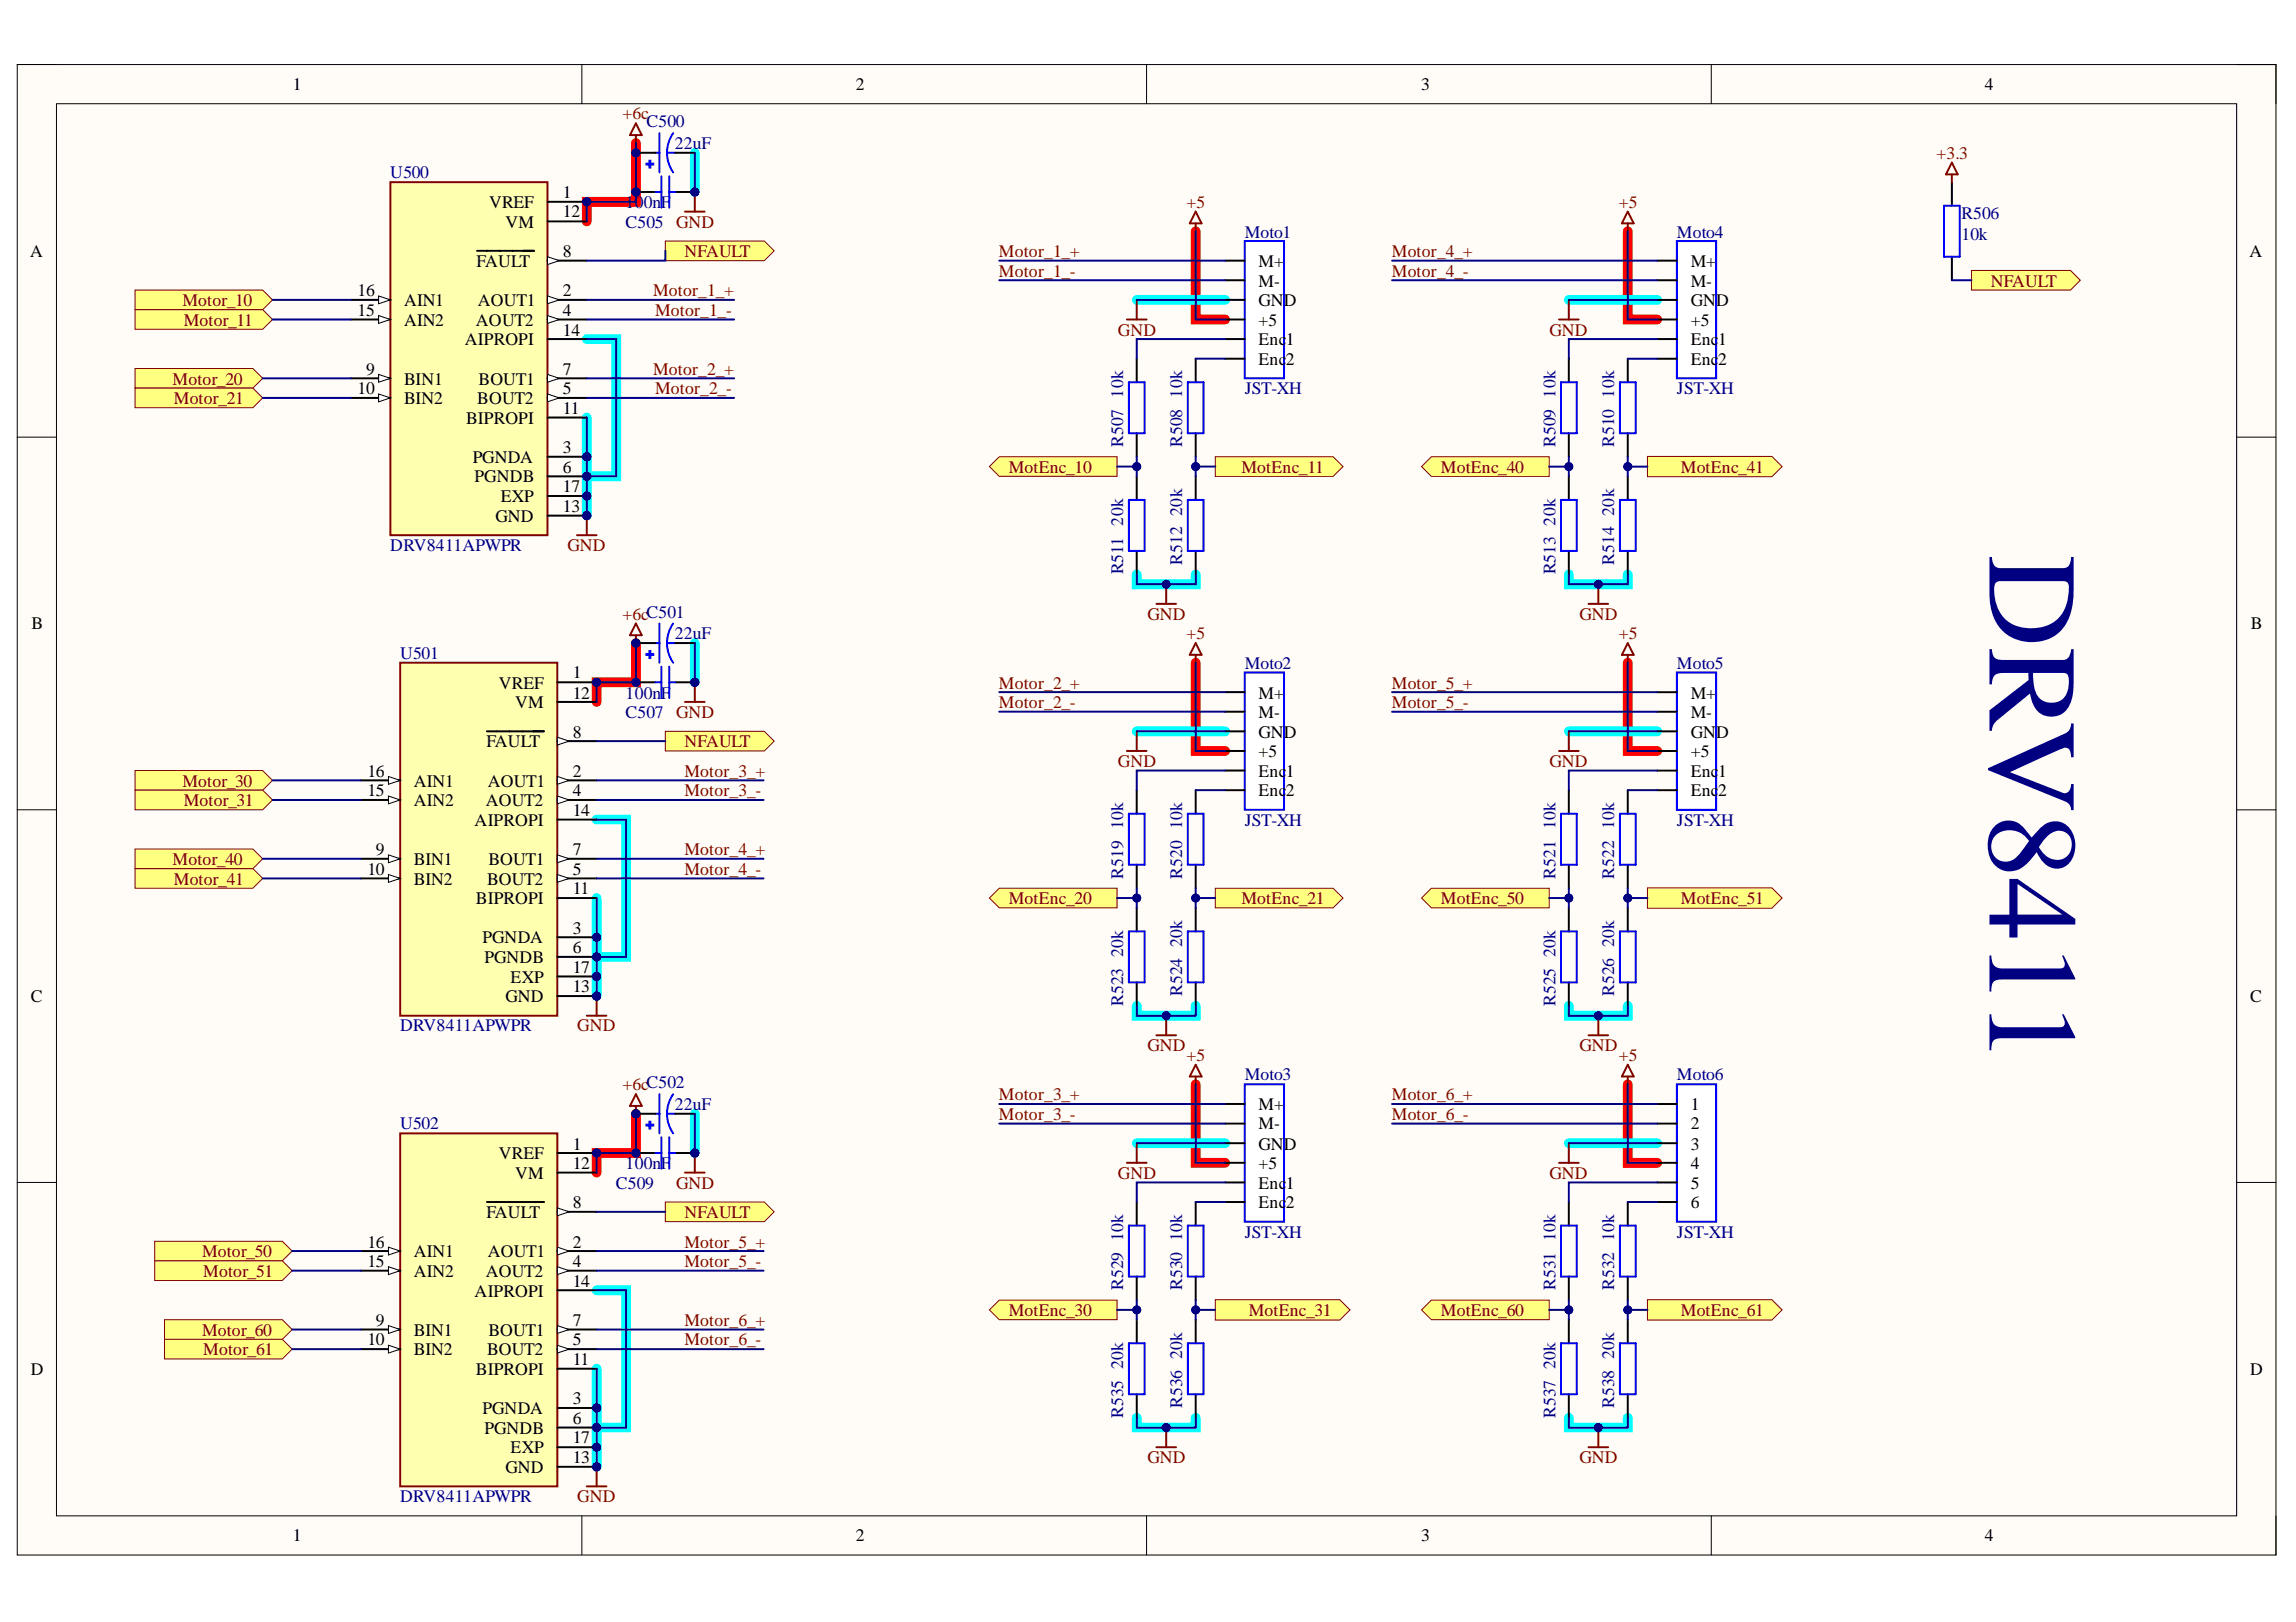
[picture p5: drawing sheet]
<svg xmlns="http://www.w3.org/2000/svg" width="297mm" height="210mm" viewBox="0 0 297 210" stroke-linecap="round" stroke-linejoin="round" font-family="sans-serif">
<defs><g id="words">
<text font-size="16.4" fill="#000080" x="257.4" y="71.8" transform="rotate(90 257.4 71.8)">DRV8411</text>
<g font-size="2.3">
<text x="37.9" y="11.7">1</text>
<text x="110.7" y="11.7">2</text>
<text x="183.9" y="11.7">3</text>
<text x="256.8" y="11.7">4</text>
<text x="63.3" y="26.9">VREF</text>
<text x="65.4" y="29.5">VM</text>
<text x="72.8" y="25.6">1</text>
<text x="72.8" y="28.1">12</text>
<text x="3.9" y="33.3">A</text>
<text x="61.7" y="34.6">FAULT</text>
<text x="72.8" y="33.3">8</text>
<text x="162.8" y="34.6">M+</text>
<text x="218.7" y="34.6">M+</text>
<text x="291" y="33.3">A</text>
<text x="46.3" y="38.4">16</text>
<text x="46.3" y="40.9">15</text>
<text x="52.3" y="39.6">AIN1</text>
<text x="61.8" y="39.6">AOUT1</text>
<text x="72.8" y="38.4">2</text>
<text x="72.8" y="40.9">4</text>
<text x="162.8" y="37.1">M-</text>
<text x="162.8" y="39.6">GND</text>
<text x="218.7" y="37.1">M-</text>
<text x="218.7" y="39.6">GND</text>
<text x="52.3" y="42.2">AIN2</text>
<text x="60.1" y="44.7">AIPROPI</text>
<text x="61.6" y="42.2">AOUT2</text>
<text x="72.8" y="43.4">14</text>
<text x="162.8" y="42.2">+5</text>
<text x="162.8" y="44.7">Enc</text>
<text x="162.8" y="47.2">Enc</text>
<text x="166.4" y="44.7">1</text>
<text x="166.4" y="47.2">2</text>
<text x="218.7" y="42.2">+5</text>
<text x="218.7" y="44.7">Enc</text>
<text x="218.7" y="47.2">Enc</text>
<text x="222.3" y="44.7">1</text>
<text x="222.3" y="47.2">2</text>
<text x="46.3" y="51">10</text>
<text x="47.4" y="48.5">9</text>
<text x="52.3" y="49.8">BIN1</text>
<text x="52.3" y="52.3">BIN2</text>
<text x="61.7" y="52.3">BOUT2</text>
<text x="61.9" y="49.8">BOUT1</text>
<text x="72.8" y="48.5">7</text>
<text x="72.8" y="51">5</text>
<text x="72.8" y="53.6">11</text>
<text x="60.3" y="54.8">BIPROPI</text>
<text x="61.2" y="59.9">PGNDA</text>
<text x="72.8" y="58.6">3</text>
<text x="61.4" y="62.4">PGNDB</text>
<text x="64.8" y="65">EXP</text>
<text x="72.8" y="61.2">6</text>
<text x="72.8" y="63.7">17</text>
<text x="64.1" y="67.5">GND</text>
<text x="72.8" y="66.2">13</text>
<text x="4.1" y="81.4">B</text>
<text x="291.2" y="81.4">B</text>
<text x="64.5" y="89.1">VREF</text>
<text x="74.1" y="87.8">1</text>
<text x="66.6" y="91.7">VM</text>
<text x="74.1" y="90.4">12</text>
<text x="74.1" y="95.5">8</text>
<text x="162.8" y="90.4">M+</text>
<text x="162.8" y="92.9">M-</text>
<text x="162.8" y="95.5">GND</text>
<text x="218.7" y="90.4">M+</text>
<text x="218.7" y="92.9">M-</text>
<text x="218.7" y="95.5">GND</text>
<text x="47.5" y="100.5">16</text>
<text x="53.5" y="101.8">AIN1</text>
<text x="62.9" y="96.7">FAULT</text>
<text x="63.1" y="101.8">AOUT1</text>
<text x="74.1" y="100.5">2</text>
<text x="162.8" y="98">+5</text>
<text x="162.8" y="100.5">Enc</text>
<text x="166.4" y="100.5">1</text>
<text x="218.7" y="98">+5</text>
<text x="218.7" y="100.5">Enc</text>
<text x="222.3" y="100.5">1</text>
<text x="47.5" y="103.1">15</text>
<text x="53.5" y="104.3">AIN2</text>
<text x="61.4" y="106.9">AIPROPI</text>
<text x="62.8" y="104.3">AOUT2</text>
<text x="74.1" y="103.1">4</text>
<text x="74.1" y="105.6">14</text>
<text x="162.8" y="103.1">Enc</text>
<text x="166.4" y="103.1">2</text>
<text x="218.7" y="103.1">Enc</text>
<text x="222.3" y="103.1">2</text>
<text x="47.5" y="113.2">10</text>
<text x="48.6" y="110.7">9</text>
<text x="53.5" y="111.9">BIN1</text>
<text x="63.2" y="111.9">BOUT1</text>
<text x="74.1" y="110.7">7</text>
<text x="74.1" y="113.2">5</text>
<text x="53.5" y="114.5">BIN2</text>
<text x="61.6" y="117">BIPROPI</text>
<text x="63" y="114.5">BOUT2</text>
<text x="74.1" y="115.7">11</text>
<text x="62.4" y="122.1">PGNDA</text>
<text x="62.7" y="124.6">PGNDB</text>
<text x="74.1" y="120.8">3</text>
<text x="74.1" y="123.3">6</text>
<text x="74.1" y="125.9">17</text>
<text x="4" y="129.7">C</text>
<text x="65.4" y="129.7">GND</text>
<text x="66.1" y="127.1">EXP</text>
<text x="74.1" y="128.4">13</text>
<text x="291.1" y="129.7">C</text>
<text x="162.8" y="143.6">M+</text>
<text x="218.7" y="143.6">1</text>
<text x="74.1" y="148.8">1</text>
<text x="162.8" y="146.2">M-</text>
<text x="162.8" y="148.8">GND</text>
<text x="218.7" y="146.2">2</text>
<text x="218.7" y="148.8">3</text>
<text x="64.5" y="150">VREF</text>
<text x="66.6" y="152.6">VM</text>
<text x="74.1" y="151.3">12</text>
<text x="162.8" y="151.3">+5</text>
<text x="162.8" y="153.8">Enc</text>
<text x="166.4" y="153.8">1</text>
<text x="218.7" y="151.3">4</text>
<text x="218.7" y="153.8">5</text>
<text x="47.5" y="161.4">16</text>
<text x="62.9" y="157.6">FAULT</text>
<text x="74.1" y="156.4">8</text>
<text x="74.1" y="161.4">2</text>
<text x="162.8" y="156.4">Enc</text>
<text x="166.4" y="156.4">2</text>
<text x="218.7" y="156.4">6</text>
<text x="47.5" y="164">15</text>
<text x="53.5" y="162.7">AIN1</text>
<text x="53.5" y="165.2">AIN2</text>
<text x="61.4" y="167.8">AIPROPI</text>
<text x="62.8" y="165.2">AOUT2</text>
<text x="63.1" y="162.7">AOUT1</text>
<text x="74.1" y="164">4</text>
<text x="74.1" y="166.5">14</text>
<text x="48.6" y="171.6">9</text>
<text x="53.5" y="172.9">BIN1</text>
<text x="63.2" y="172.9">BOUT1</text>
<text x="74.1" y="171.6">7</text>
<text x="4" y="177.9">D</text>
<text x="47.5" y="174.1">10</text>
<text x="53.5" y="175.4">BIN2</text>
<text x="61.6" y="177.9">BIPROPI</text>
<text x="63" y="175.4">BOUT2</text>
<text x="74.1" y="174.1">5</text>
<text x="74.1" y="176.7">11</text>
<text x="291.1" y="177.9">D</text>
<text x="62.4" y="183">PGNDA</text>
<text x="62.7" y="185.5">PGNDB</text>
<text x="74.1" y="181.7">3</text>
<text x="74.1" y="184.3">6</text>
<text x="65.4" y="190.6">GND</text>
<text x="66.1" y="188.1">EXP</text>
<text x="74.1" y="186.8">17</text>
<text x="74.1" y="189.3">13</text>
<text x="37.9" y="199.5">1</text>
<text x="110.7" y="199.5">2</text>
<text x="183.9" y="199.5">3</text>
<text x="256.8" y="199.5">4</text>
</g>
<g font-size="2.3" fill="#800000">
<text x="80.5" y="15.5">+6c</text>
<text x="250.5" y="20.5">+3.3</text>
<text x="153.5" y="26.9">+5</text>
<text x="209.4" y="26.9">+5</text>
<text x="88.6" y="33.3">NFAULT</text>
<text x="129.2" y="33.3">Motor_1_+</text>
<text x="129.2" y="35.8">Motor_1_-</text>
<text x="180.1" y="33.3">Motor_4_+</text>
<text x="180.1" y="35.8">Motor_4_-</text>
<text x="23.6" y="39.6">Motor_10</text>
<text x="84.5" y="38.4">Motor_1_+</text>
<text x="84.8" y="40.9">Motor_1_-</text>
<text x="257.5" y="37.1">NFAULT</text>
<text x="23.8" y="42.2">Motor_11</text>
<text x="144.6" y="43.4">GND</text>
<text x="200.5" y="43.4">GND</text>
<text x="22.3" y="49.8">Motor_20</text>
<text x="22.5" y="52.3">Motor_21</text>
<text x="84.5" y="48.5">Motor_2_+</text>
<text x="84.8" y="51">Motor_2_-</text>
<text x="130.5" y="61.2">MotEnc_10</text>
<text x="160.6" y="61.2">MotEnc_11</text>
<text x="186.4" y="61.2">MotEnc_40</text>
<text x="217.5" y="61.2">MotEnc_41</text>
<text x="73.4" y="71.3">GND</text>
<text x="80.5" y="80.2">+6cC501</text>
<text x="148.4" y="80.2">GND</text>
<text x="153.5" y="82.7">+5</text>
<text x="204.3" y="80.2">GND</text>
<text x="209.4" y="82.7">+5</text>
<text x="129.2" y="89.1">Motor_2_+</text>
<text x="180.1" y="89.1">Motor_5_+</text>
<text x="129.2" y="91.7">Motor_2_-</text>
<text x="180.1" y="91.7">Motor_5_-</text>
<text x="23.6" y="101.8">Motor_30</text>
<text x="88.6" y="96.7">NFAULT</text>
<text x="88.6" y="100.5">Motor_3_+</text>
<text x="144.6" y="99.3">GND</text>
<text x="200.5" y="99.3">GND</text>
<text x="23.8" y="104.3">Motor_31</text>
<text x="88.6" y="103.1">Motor_3_-</text>
<text x="22.3" y="111.9">Motor_40</text>
<text x="88.6" y="110.7">Motor_4_+</text>
<text x="88.6" y="113.2">Motor_4_-</text>
<text x="22.5" y="114.5">Motor_41</text>
<text x="130.5" y="117">MotEnc_20</text>
<text x="160.6" y="117">MotEnc_21</text>
<text x="186.4" y="117">MotEnc_50</text>
<text x="217.5" y="117">MotEnc_51</text>
<text x="74.7" y="133.5">GND</text>
<text x="148.4" y="136">GND</text>
<text x="153.5" y="137.3">+5</text>
<text x="204.3" y="136">GND</text>
<text x="209.4" y="137.3">+5</text>
<text x="80.5" y="141.1">+6cC502</text>
<text x="129.2" y="142.4">Motor_3_+</text>
<text x="180.1" y="142.4">Motor_6_+</text>
<text x="129.2" y="144.9">Motor_3_-</text>
<text x="180.1" y="144.9">Motor_6_-</text>
<text x="87.5" y="153.8">GND</text>
<text x="144.6" y="152.6">GND</text>
<text x="200.5" y="152.6">GND</text>
<text x="88.6" y="157.6">NFAULT</text>
<text x="88.6" y="161.4">Motor_5_+</text>
<text x="26.1" y="162.7">Motor_50</text>
<text x="26.3" y="165.2">Motor_51</text>
<text x="88.6" y="164">Motor_5_-</text>
<text x="26.1" y="172.9">Motor_60</text>
<text x="88.6" y="171.6">Motor_6_+</text>
<text x="130.5" y="170.3">MotEnc_30</text>
<text x="161.5" y="170.3">MotEnc_31</text>
<text x="186.4" y="170.3">MotEnc_60</text>
<text x="217.5" y="170.3">MotEnc_61</text>
<text x="26.3" y="175.4">Motor_61</text>
<text x="88.6" y="174.1">Motor_6_-</text>
<text x="148.4" y="189.3">GND</text>
<text x="204.3" y="189.3">GND</text>
<text x="74.7" y="194.4">GND</text>
</g>
<g font-size="2.3" fill="#000080">
<text x="83.7" y="16.5">C500</text>
<text x="50.5" y="23.1">U500</text>
<text x="87.3" y="19.3">22uF</text>
<text x="80.9" y="26.9">100nF</text>
<text x="80.9" y="29.5">C505 GND</text>
<text x="253.7" y="28.4">R506</text>
<text x="161" y="30.8">Moto1</text>
<text x="216.9" y="30.8">Moto4</text>
<text x="253.7" y="31">10k</text>
<text x="145.3" y="51.5" transform="rotate(-90 145.3 51.5)">10k</text>
<text x="152.9" y="51.5" transform="rotate(-90 152.9 51.5)">10k</text>
<text x="161" y="51">JST-XH</text>
<text x="201.2" y="51.5" transform="rotate(-90 201.2 51.5)">10k</text>
<text x="208.8" y="51.5" transform="rotate(-90 208.8 51.5)">10k</text>
<text x="216.9" y="51">JST-XH</text>
<text x="145.3" y="57.9" transform="rotate(-90 145.3 57.9)">R507</text>
<text x="152.9" y="57.9" transform="rotate(-90 152.9 57.9)">R508</text>
<text x="201.2" y="57.9" transform="rotate(-90 201.2 57.9)">R509</text>
<text x="208.8" y="57.9" transform="rotate(-90 208.8 57.9)">R510</text>
<text x="50.5" y="71.3">DRV8411APWPR</text>
<text x="145.3" y="68" transform="rotate(-90 145.3 68)">20k</text>
<text x="152.9" y="66.7" transform="rotate(-90 152.9 66.7)">20k</text>
<text x="201.2" y="68" transform="rotate(-90 201.2 68)">20k</text>
<text x="208.8" y="66.7" transform="rotate(-90 208.8 66.7)">20k</text>
<text x="145.3" y="74.3" transform="rotate(-90 145.3 74.3)">R511</text>
<text x="152.9" y="73.1" transform="rotate(-90 152.9 73.1)">R512</text>
<text x="201.2" y="74.3" transform="rotate(-90 201.2 74.3)">R513</text>
<text x="208.8" y="73.1" transform="rotate(-90 208.8 73.1)">R514</text>
<text x="87.3" y="82.7">22uF</text>
<text x="51.8" y="85.2">U501</text>
<text x="161" y="86.5">Moto2</text>
<text x="216.9" y="86.5">Moto5</text>
<text x="80.9" y="90.4">100nF</text>
<text x="80.9" y="92.9">C507 GND</text>
<text x="145.3" y="107.3" transform="rotate(-90 145.3 107.3)">10k</text>
<text x="152.9" y="107.3" transform="rotate(-90 152.9 107.3)">10k</text>
<text x="161" y="106.9">JST-XH</text>
<text x="201.2" y="107.3" transform="rotate(-90 201.2 107.3)">10k</text>
<text x="208.8" y="107.3" transform="rotate(-90 208.8 107.3)">10k</text>
<text x="216.9" y="106.9">JST-XH</text>
<text x="145.3" y="113.7" transform="rotate(-90 145.3 113.7)">R519</text>
<text x="152.9" y="113.7" transform="rotate(-90 152.9 113.7)">R520</text>
<text x="201.2" y="113.7" transform="rotate(-90 201.2 113.7)">R521</text>
<text x="208.8" y="113.7" transform="rotate(-90 208.8 113.7)">R522</text>
<text x="145.3" y="123.9" transform="rotate(-90 145.3 123.9)">20k</text>
<text x="152.9" y="122.6" transform="rotate(-90 152.9 122.6)">20k</text>
<text x="201.2" y="123.9" transform="rotate(-90 201.2 123.9)">20k</text>
<text x="208.8" y="122.6" transform="rotate(-90 208.8 122.6)">20k</text>
<text x="145.3" y="130.2" transform="rotate(-90 145.3 130.2)">R523</text>
<text x="152.9" y="128.9" transform="rotate(-90 152.9 128.9)">R524</text>
<text x="201.2" y="130.2" transform="rotate(-90 201.2 130.2)">R525</text>
<text x="208.8" y="128.9" transform="rotate(-90 208.8 128.9)">R526</text>
<text x="51.8" y="133.5">DRV8411APWPR</text>
<text x="87.3" y="143.6">22uF</text>
<text x="161" y="139.8">Moto3</text>
<text x="216.9" y="139.8">Moto6</text>
<text x="51.8" y="146.2">U502</text>
<text x="79.7" y="153.8">C509</text>
<text x="80.9" y="151.3">100nF</text>
<text x="145.3" y="160.6" transform="rotate(-90 145.3 160.6)">10k</text>
<text x="152.9" y="160.6" transform="rotate(-90 152.9 160.6)">10k</text>
<text x="161" y="160.2">JST-XH</text>
<text x="201.2" y="160.6" transform="rotate(-90 201.2 160.6)">10k</text>
<text x="208.8" y="160.6" transform="rotate(-90 208.8 160.6)">10k</text>
<text x="216.9" y="160.2">JST-XH</text>
<text x="145.3" y="166.9" transform="rotate(-90 145.3 166.9)">R529</text>
<text x="152.9" y="166.9" transform="rotate(-90 152.9 166.9)">R530</text>
<text x="201.2" y="166.9" transform="rotate(-90 201.2 166.9)">R531</text>
<text x="208.8" y="166.9" transform="rotate(-90 208.8 166.9)">R532</text>
<text x="145.3" y="177.2" transform="rotate(-90 145.3 177.2)">20k</text>
<text x="152.9" y="175.9" transform="rotate(-90 152.9 175.9)">20k</text>
<text x="201.2" y="177.2" transform="rotate(-90 201.2 177.2)">20k</text>
<text x="208.8" y="175.9" transform="rotate(-90 208.8 175.9)">20k</text>
<text x="145.3" y="183.5" transform="rotate(-90 145.3 183.5)">R535</text>
<text x="152.9" y="182.2" transform="rotate(-90 152.9 182.2)">R536</text>
<text x="201.2" y="183.5" transform="rotate(-90 201.2 183.5)">R537</text>
<text x="208.8" y="182.2" transform="rotate(-90 208.8 182.2)">R538</text>
<text x="51.8" y="194.4">DRV8411APWPR</text>
</g>
</g></defs>
<path d="M2.2 8.4h292.2v192.8h-292.2z" fill-rule="evenodd" fill="#fffcf8"/>
<path d="M2.2 8.4h292.2v192.8h-292.2z" fill="none" stroke="#000" stroke-width=".13"/>
<path d="M7.3 13.4h282.1v182.8h-282.1z" fill-rule="evenodd" fill="#fffcf8"/>
<g fill="none" stroke="#000" stroke-width=".13">
<path d="M2.2 8.3h5.1M7.3 13.4h282.1v182.8h-282.1zM75.3 8.3v5.1M148.3 8.3v5.1M221.4 8.4v5M289.4 8.4h5v5M2.2 56.6h5.1M289.4 56.6h5M2.2 104.8h5.1M289.4 104.8h5M2.2 153h5.1M289.4 153h5"/>
<path d="M75.3 196.2v5M148.3 196.2v5M221.4 196.2v5M294.4 196.2v5"/>
</g>
<g fill="none" stroke="#0ff" stroke-width="1.3">
<path d="M89.9 19.8v5M147.1 38.8h11.4M203 38.8h11.4M75.9 43.9h3.8v17.7h-3.8M75.9 54v12.7M147.1 74.3v1.3h7.6v-1.3M203 74.3v1.3h7.6v-1.3M89.9 83.2v5.1M147.1 94.6h11.4M203 94.6h11.4M77.2 106.1h3.8v17.7h-3.8M77.2 116.2v12.7"/>
<path d="M147.1 130.2v1.2h7.6v-1.2M203 130.2v1.2h7.6v-1.2M89.9 144.1v5.1M147.1 147.9h11.4M203 147.9h11.4M77.2 167h3.8v17.7h-3.8M77.2 177.1v12.7M147.1 183.5v1.2h7.6v-1.2M203 183.5v1.2h7.6v-1.2"/>
</g>
<path d="M82.3 18.5v7.6h-6.4v2.6M154.7 29.9v11.4h3.8M210.6 29.9v11.4h3.8M82.3 83.2v5.1h-5.1v2.5M154.7 85.8v11.4h3.8M210.6 85.8v11.4h3.8M82.3 144.1v5.1h-5.1v2.5M154.7 140.3v10.2h3.8M210.6 140.3v10.2h3.8" fill="none" stroke="#f00" stroke-width="1.3"/>
<path d="M161 31.2h5.1v17.8h-5.1z" fill-rule="evenodd" fill="#fff"/>
<path d="M161 31.2h5.1v17.8h-5.1z" fill="none" stroke="#00f" stroke-width=".25"/>
<path d="M158.5 33.7h2.5M158.5 36.3h2.5M158.5 38.8h2.5M158.5 41.3h2.5M158.5 43.9h2.5M158.5 46.4h2.5" fill="none" stroke="#000" stroke-width=".25"/>
<circle cx="75.9" cy="26.1" r=".51" fill="#000080"/>
<circle cx="75.9" cy="26.1" r=".51" fill="none" stroke="#000080" stroke-width=".13"/>
<circle cx="75.9" cy="59.1" r=".51" fill="#000080"/>
<circle cx="75.9" cy="59.1" r=".51" fill="none" stroke="#000080" stroke-width=".13"/>
<circle cx="75.9" cy="61.6" r=".51" fill="#000080"/>
<circle cx="75.9" cy="61.6" r=".51" fill="none" stroke="#000080" stroke-width=".13"/>
<circle cx="75.9" cy="64.2" r=".51" fill="#000080"/>
<circle cx="75.9" cy="64.2" r=".51" fill="none" stroke="#000080" stroke-width=".13"/>
<circle cx="75.9" cy="66.7" r=".51" fill="#000080"/>
<circle cx="75.9" cy="66.7" r=".51" fill="none" stroke="#000080" stroke-width=".13"/>
<path d="M50.5 23.6h20.3v45.7h-20.3z" fill-rule="evenodd" fill="#ffffb0"/>
<path d="M50.5 23.6h20.3v45.7h-20.3z" fill="none" stroke="#800000" stroke-width=".25"/>
<path d="M45.4 38.8h5.1" fill="none" stroke="#000" stroke-width=".25"/>
<path d="M49 38.3l1.5 .5-1.5 .5z" fill="#f8fcff"/>
<path d="M49 38.3l1.5 .5-1.5 .5z" fill="none" stroke="#000" stroke-width=".13"/>
<path d="M45.4 41.3h5.1" fill="none" stroke="#000" stroke-width=".25"/>
<path d="M49 40.8l1.5 .5-1.5 .6z" fill="#f8fcff"/>
<path d="M49 40.8l1.5 .5-1.5 .6z" fill="none" stroke="#000" stroke-width=".13"/>
<path d="M45.4 49h5.1" fill="none" stroke="#000" stroke-width=".25"/>
<path d="M49 48.5l1.5 .5-1.5 .5z" fill="#f8fcff"/>
<path d="M49 48.5l1.5 .5-1.5 .5z" fill="none" stroke="#000" stroke-width=".13"/>
<path d="M45.4 51.5h5.1" fill="none" stroke="#000" stroke-width=".25"/>
<path d="M49 51l1.5 .5-1.5 .5z" fill="#f8fcff"/>
<path d="M49 51l1.5 .5-1.5 .5z" fill="none" stroke="#000" stroke-width=".13"/>
<path d="M70.8 26.1h5.1" fill="none" stroke="#000" stroke-width=".25"/>
<circle cx="75.9" cy="26.1" r=".51" fill="#000080"/>
<circle cx="75.9" cy="26.1" r=".51" fill="none" stroke="#000080" stroke-width=".13"/>
<path d="M70.8 28.7h5.1M70.8 33.7h5.1" fill="none" stroke="#000" stroke-width=".25"/>
<path d="M70.8 33.2l1.6 .5-1.6 .5z" fill="#f8fcff"/>
<path d="M70.8 33.2l1.6 .5-1.6 .5z" fill="none" stroke="#000" stroke-width=".13"/>
<path d="M61.7 32.5h7.4M70.8 38.8h5.1" fill="none" stroke="#000" stroke-width=".25"/>
<path d="M70.8 38.3l1.6 .5-1.6 .5z" fill="#f8fcff"/>
<path d="M70.8 38.3l1.6 .5-1.6 .5z" fill="none" stroke="#000" stroke-width=".13"/>
<path d="M70.8 41.3h5.1" fill="none" stroke="#000" stroke-width=".25"/>
<path d="M70.8 40.8l1.6 .5-1.6 .6z" fill="#f8fcff"/>
<path d="M70.8 40.8l1.6 .5-1.6 .6z" fill="none" stroke="#000" stroke-width=".13"/>
<path d="M70.8 43.9h5.1M70.8 49h5.1" fill="none" stroke="#000" stroke-width=".25"/>
<path d="M70.8 48.5l1.6 .5-1.6 .5z" fill="#f8fcff"/>
<path d="M70.8 48.5l1.6 .5-1.6 .5z" fill="none" stroke="#000" stroke-width=".13"/>
<path d="M70.8 51.5h5.1" fill="none" stroke="#000" stroke-width=".25"/>
<path d="M70.8 51l1.6 .5-1.6 .5z" fill="#f8fcff"/>
<path d="M70.8 51l1.6 .5-1.6 .5z" fill="none" stroke="#000" stroke-width=".13"/>
<path d="M70.8 54h5.1M70.8 59.1h5.1" fill="none" stroke="#000" stroke-width=".25"/>
<circle cx="75.9" cy="59.1" r=".51" fill="#000080"/>
<circle cx="75.9" cy="59.1" r=".51" fill="none" stroke="#000080" stroke-width=".13"/>
<path d="M70.8 61.6h5.1" fill="none" stroke="#000" stroke-width=".25"/>
<circle cx="75.9" cy="61.6" r=".51" fill="#000080"/>
<circle cx="75.9" cy="61.6" r=".51" fill="none" stroke="#000080" stroke-width=".13"/>
<path d="M70.8 64.2h5.1" fill="none" stroke="#000" stroke-width=".25"/>
<circle cx="75.9" cy="64.2" r=".51" fill="#000080"/>
<circle cx="75.9" cy="64.2" r=".51" fill="none" stroke="#000080" stroke-width=".13"/>
<path d="M70.8 66.7h5.1" fill="none" stroke="#000" stroke-width=".25"/>
<circle cx="75.9" cy="66.7" r=".51" fill="#000080"/>
<circle cx="75.9" cy="66.7" r=".51" fill="none" stroke="#000080" stroke-width=".13"/>
<circle cx="77.2" cy="88.3" r=".51" fill="#000080"/>
<circle cx="77.2" cy="88.3" r=".51" fill="none" stroke="#000080" stroke-width=".13"/>
<circle cx="77.2" cy="121.3" r=".51" fill="#000080"/>
<circle cx="77.2" cy="121.3" r=".51" fill="none" stroke="#000080" stroke-width=".13"/>
<circle cx="77.2" cy="123.8" r=".51" fill="#000080"/>
<circle cx="77.2" cy="123.8" r=".51" fill="none" stroke="#000080" stroke-width=".13"/>
<circle cx="77.2" cy="126.4" r=".51" fill="#000080"/>
<circle cx="77.2" cy="126.4" r=".51" fill="none" stroke="#000080" stroke-width=".13"/>
<circle cx="77.2" cy="128.9" r=".51" fill="#000080"/>
<circle cx="77.2" cy="128.9" r=".51" fill="none" stroke="#000080" stroke-width=".13"/>
<path d="M51.8 85.8h20.3v45.6h-20.3z" fill-rule="evenodd" fill="#ffffb0"/>
<path d="M51.8 85.8h20.3v45.6h-20.3z" fill="none" stroke="#800000" stroke-width=".25"/>
<path d="M46.7 101h5.1" fill="none" stroke="#000" stroke-width=".25"/>
<path d="M50.3 100.5l1.5 .5-1.5 .5z" fill="#f8fcff"/>
<path d="M50.3 100.5l1.5 .5-1.5 .5z" fill="none" stroke="#000" stroke-width=".13"/>
<path d="M46.7 103.5h5.1" fill="none" stroke="#000" stroke-width=".25"/>
<path d="M50.3 103l1.5 .5-1.5 .5z" fill="#f8fcff"/>
<path d="M50.3 103l1.5 .5-1.5 .5z" fill="none" stroke="#000" stroke-width=".13"/>
<path d="M46.7 111.1h5.1" fill="none" stroke="#000" stroke-width=".25"/>
<path d="M50.3 110.6l1.5 .5-1.5 .5z" fill="#f8fcff"/>
<path d="M50.3 110.6l1.5 .5-1.5 .5z" fill="none" stroke="#000" stroke-width=".13"/>
<path d="M46.7 113.7h5.1" fill="none" stroke="#000" stroke-width=".25"/>
<path d="M50.3 113.2l1.5 .5-1.5 .5z" fill="#f8fcff"/>
<path d="M50.3 113.2l1.5 .5-1.5 .5z" fill="none" stroke="#000" stroke-width=".13"/>
<path d="M72.1 88.3h5.1" fill="none" stroke="#000" stroke-width=".25"/>
<circle cx="77.2" cy="88.3" r=".51" fill="#000080"/>
<circle cx="77.2" cy="88.3" r=".51" fill="none" stroke="#000080" stroke-width=".13"/>
<path d="M72.1 90.8h5.1M72.1 95.9h5.1" fill="none" stroke="#000" stroke-width=".25"/>
<path d="M72.1 95.4l1.5 .5-1.5 .5z" fill="#f8fcff"/>
<path d="M72.1 95.4l1.5 .5-1.5 .5z" fill="none" stroke="#000" stroke-width=".13"/>
<path d="M63 94.6h7.4M72.1 101h5.1" fill="none" stroke="#000" stroke-width=".25"/>
<path d="M72.1 100.5l1.5 .5-1.5 .5z" fill="#f8fcff"/>
<path d="M72.1 100.5l1.5 .5-1.5 .5z" fill="none" stroke="#000" stroke-width=".13"/>
<path d="M72.1 103.5h5.1" fill="none" stroke="#000" stroke-width=".25"/>
<path d="M72.1 103l1.5 .5-1.5 .5z" fill="#f8fcff"/>
<path d="M72.1 103l1.5 .5-1.5 .5z" fill="none" stroke="#000" stroke-width=".13"/>
<path d="M72.1 106.1h5.1M72.1 111.1h5.1" fill="none" stroke="#000" stroke-width=".25"/>
<path d="M72.1 110.6l1.5 .5-1.5 .5z" fill="#f8fcff"/>
<path d="M72.1 110.6l1.5 .5-1.5 .5z" fill="none" stroke="#000" stroke-width=".13"/>
<path d="M72.1 113.7h5.1" fill="none" stroke="#000" stroke-width=".25"/>
<path d="M72.1 113.2l1.5 .5-1.5 .5z" fill="#f8fcff"/>
<path d="M72.1 113.2l1.5 .5-1.5 .5z" fill="none" stroke="#000" stroke-width=".13"/>
<path d="M72.1 116.2h5.1M72.1 121.3h5.1" fill="none" stroke="#000" stroke-width=".25"/>
<circle cx="77.2" cy="121.3" r=".51" fill="#000080"/>
<circle cx="77.2" cy="121.3" r=".51" fill="none" stroke="#000080" stroke-width=".13"/>
<path d="M72.1 123.8h5.1" fill="none" stroke="#000" stroke-width=".25"/>
<circle cx="77.2" cy="123.8" r=".51" fill="#000080"/>
<circle cx="77.2" cy="123.8" r=".51" fill="none" stroke="#000080" stroke-width=".13"/>
<path d="M72.1 126.4h5.1" fill="none" stroke="#000" stroke-width=".25"/>
<circle cx="77.2" cy="126.4" r=".51" fill="#000080"/>
<circle cx="77.2" cy="126.4" r=".51" fill="none" stroke="#000080" stroke-width=".13"/>
<path d="M72.1 128.9h5.1" fill="none" stroke="#000" stroke-width=".25"/>
<circle cx="77.2" cy="128.9" r=".51" fill="#000080"/>
<circle cx="77.2" cy="128.9" r=".51" fill="none" stroke="#000080" stroke-width=".13"/>
<circle cx="77.2" cy="149.2" r=".51" fill="#000080"/>
<circle cx="77.2" cy="149.2" r=".51" fill="none" stroke="#000080" stroke-width=".13"/>
<circle cx="77.2" cy="182.2" r=".51" fill="#000080"/>
<circle cx="77.2" cy="182.2" r=".51" fill="none" stroke="#000080" stroke-width=".13"/>
<circle cx="77.2" cy="184.7" r=".51" fill="#000080"/>
<circle cx="77.2" cy="184.7" r=".51" fill="none" stroke="#000080" stroke-width=".13"/>
<circle cx="77.2" cy="187.3" r=".51" fill="#000080"/>
<circle cx="77.2" cy="187.3" r=".51" fill="none" stroke="#000080" stroke-width=".13"/>
<circle cx="77.2" cy="189.8" r=".51" fill="#000080"/>
<circle cx="77.2" cy="189.8" r=".51" fill="none" stroke="#000080" stroke-width=".13"/>
<path d="M51.8 146.7h20.3v45.7h-20.3z" fill-rule="evenodd" fill="#ffffb0"/>
<path d="M51.8 146.7h20.3v45.7h-20.3z" fill="none" stroke="#800000" stroke-width=".25"/>
<path d="M46.7 161.9h5.1" fill="none" stroke="#000" stroke-width=".25"/>
<path d="M50.3 161.4l1.5 .5-1.5 .5z" fill="#f8fcff"/>
<path d="M50.3 161.4l1.5 .5-1.5 .5z" fill="none" stroke="#000" stroke-width=".13"/>
<path d="M46.7 164.4h5.1" fill="none" stroke="#000" stroke-width=".25"/>
<path d="M50.3 163.9l1.5 .5-1.5 .5z" fill="#f8fcff"/>
<path d="M50.3 163.9l1.5 .5-1.5 .5z" fill="none" stroke="#000" stroke-width=".13"/>
<path d="M46.7 172.1h5.1" fill="none" stroke="#000" stroke-width=".25"/>
<path d="M50.3 171.5l1.5 .6-1.5 .5z" fill="#f8fcff"/>
<path d="M50.3 171.5l1.5 .6-1.5 .5z" fill="none" stroke="#000" stroke-width=".13"/>
<path d="M46.7 174.6h5.1" fill="none" stroke="#000" stroke-width=".25"/>
<path d="M50.3 174.1l1.5 .5-1.5 .5z" fill="#f8fcff"/>
<path d="M50.3 174.1l1.5 .5-1.5 .5z" fill="none" stroke="#000" stroke-width=".13"/>
<path d="M72.1 149.2h5.1" fill="none" stroke="#000" stroke-width=".25"/>
<circle cx="77.2" cy="149.2" r=".51" fill="#000080"/>
<circle cx="77.2" cy="149.2" r=".51" fill="none" stroke="#000080" stroke-width=".13"/>
<path d="M72.1 151.7h5.1M72.1 156.8h5.1" fill="none" stroke="#000" stroke-width=".25"/>
<path d="M72.1 156.3l1.5 .5-1.5 .5z" fill="#f8fcff"/>
<path d="M72.1 156.3l1.5 .5-1.5 .5z" fill="none" stroke="#000" stroke-width=".13"/>
<path d="M63 155.6h7.4M72.1 161.9h5.1" fill="none" stroke="#000" stroke-width=".25"/>
<path d="M72.1 161.4l1.5 .5-1.5 .5z" fill="#f8fcff"/>
<path d="M72.1 161.4l1.5 .5-1.5 .5z" fill="none" stroke="#000" stroke-width=".13"/>
<path d="M72.1 164.4h5.1" fill="none" stroke="#000" stroke-width=".25"/>
<path d="M72.1 163.9l1.5 .5-1.5 .5z" fill="#f8fcff"/>
<path d="M72.1 163.9l1.5 .5-1.5 .5z" fill="none" stroke="#000" stroke-width=".13"/>
<path d="M72.1 167h5.1M72.1 172.1h5.1" fill="none" stroke="#000" stroke-width=".25"/>
<path d="M72.1 171.5l1.5 .6-1.5 .5z" fill="#f8fcff"/>
<path d="M72.1 171.5l1.5 .6-1.5 .5z" fill="none" stroke="#000" stroke-width=".13"/>
<path d="M72.1 174.6h5.1" fill="none" stroke="#000" stroke-width=".25"/>
<path d="M72.1 174.1l1.5 .5-1.5 .5z" fill="#f8fcff"/>
<path d="M72.1 174.1l1.5 .5-1.5 .5z" fill="none" stroke="#000" stroke-width=".13"/>
<path d="M72.1 177.1h5.1M72.1 182.2h5.1" fill="none" stroke="#000" stroke-width=".25"/>
<circle cx="77.2" cy="182.2" r=".51" fill="#000080"/>
<circle cx="77.2" cy="182.2" r=".51" fill="none" stroke="#000080" stroke-width=".13"/>
<path d="M72.1 184.7h5.1" fill="none" stroke="#000" stroke-width=".25"/>
<circle cx="77.2" cy="184.7" r=".51" fill="#000080"/>
<circle cx="77.2" cy="184.7" r=".51" fill="none" stroke="#000080" stroke-width=".13"/>
<path d="M72.1 187.3h5.1" fill="none" stroke="#000" stroke-width=".25"/>
<circle cx="77.2" cy="187.3" r=".51" fill="#000080"/>
<circle cx="77.2" cy="187.3" r=".51" fill="none" stroke="#000080" stroke-width=".13"/>
<path d="M72.1 189.8h5.1" fill="none" stroke="#000" stroke-width=".25"/>
<circle cx="77.2" cy="189.8" r=".51" fill="#000080"/>
<circle cx="77.2" cy="189.8" r=".51" fill="none" stroke="#000080" stroke-width=".13"/>
<path d="M252.5 23.6v3M252.5 33.2v3.1" fill="none" stroke="#000" stroke-width=".25"/>
<path d="M251.5 26.6h2v6.6h-2z" fill="none" stroke="#00f" stroke-width=".25"/>
<path d="M252.5 21l.8 1.6h-1.5zM252.5 22.6v1" fill="none" stroke="#800000" stroke-width=".25"/>
<circle cx="89.9" cy="24.8" r=".51" fill="#000080"/>
<circle cx="89.9" cy="24.8" r=".51" fill="none" stroke="#000080" stroke-width=".13"/>
<circle cx="82.3" cy="24.8" r=".51" fill="#000080"/>
<circle cx="82.3" cy="24.8" r=".51" fill="none" stroke="#000080" stroke-width=".13"/>
<path d="M87.4 24.8h2.5" fill="none" stroke="#000" stroke-width=".25"/>
<circle cx="89.9" cy="24.8" r=".51" fill="#000080"/>
<circle cx="89.9" cy="24.8" r=".51" fill="none" stroke="#000080" stroke-width=".13"/>
<path d="M82.3 24.8h2.5" fill="none" stroke="#000" stroke-width=".25"/>
<circle cx="82.3" cy="24.8" r=".51" fill="#000080"/>
<circle cx="82.3" cy="24.8" r=".51" fill="none" stroke="#000080" stroke-width=".13"/>
<path d="M84.8 24.8h.8M85.6 22.8v4.1M86.6 22.8v4.1M86.6 24.8h.8" fill="none" stroke="#00f" stroke-width=".25"/>
<path d="M88.6 27.4h2.6M89.9 24.8v2.6" fill="none" stroke="#800000" stroke-width=".25"/>
<circle cx="89.9" cy="24.8" r=".51" fill="#000080"/>
<circle cx="89.9" cy="24.8" r=".51" fill="none" stroke="#000080" stroke-width=".13"/>
<path d="M82.3 16l.7 1.5h-1.5zM82.3 17.5v1" fill="none" stroke="#800000" stroke-width=".25"/>
<circle cx="89.9" cy="88.3" r=".51" fill="#000080"/>
<circle cx="89.9" cy="88.3" r=".51" fill="none" stroke="#000080" stroke-width=".13"/>
<circle cx="82.3" cy="88.3" r=".51" fill="#000080"/>
<circle cx="82.3" cy="88.3" r=".51" fill="none" stroke="#000080" stroke-width=".13"/>
<path d="M87.4 88.3h2.5" fill="none" stroke="#000" stroke-width=".25"/>
<circle cx="89.9" cy="88.3" r=".51" fill="#000080"/>
<circle cx="89.9" cy="88.3" r=".51" fill="none" stroke="#000080" stroke-width=".13"/>
<path d="M82.3 88.3h2.5" fill="none" stroke="#000" stroke-width=".25"/>
<circle cx="82.3" cy="88.3" r=".51" fill="#000080"/>
<circle cx="82.3" cy="88.3" r=".51" fill="none" stroke="#000080" stroke-width=".13"/>
<path d="M84.8 88.3h.8M85.6 86.3v4M86.6 86.3v4M86.6 88.3h.8" fill="none" stroke="#00f" stroke-width=".25"/>
<path d="M88.6 90.8h2.6M89.9 88.3v2.5" fill="none" stroke="#800000" stroke-width=".25"/>
<circle cx="89.9" cy="88.3" r=".51" fill="#000080"/>
<circle cx="89.9" cy="88.3" r=".51" fill="none" stroke="#000080" stroke-width=".13"/>
<circle cx="89.9" cy="149.2" r=".51" fill="#000080"/>
<circle cx="89.9" cy="149.2" r=".51" fill="none" stroke="#000080" stroke-width=".13"/>
<circle cx="82.3" cy="149.2" r=".51" fill="#000080"/>
<circle cx="82.3" cy="149.2" r=".51" fill="none" stroke="#000080" stroke-width=".13"/>
<path d="M87.4 149.2h2.5" fill="none" stroke="#000" stroke-width=".25"/>
<circle cx="89.9" cy="149.2" r=".51" fill="#000080"/>
<circle cx="89.9" cy="149.2" r=".51" fill="none" stroke="#000080" stroke-width=".13"/>
<path d="M82.3 149.2h2.5" fill="none" stroke="#000" stroke-width=".25"/>
<circle cx="82.3" cy="149.2" r=".51" fill="#000080"/>
<circle cx="82.3" cy="149.2" r=".51" fill="none" stroke="#000080" stroke-width=".13"/>
<path d="M84.8 149.2h.8M85.6 147.2v4M86.6 147.2v4M86.6 149.2h.8" fill="none" stroke="#00f" stroke-width=".25"/>
<path d="M88.6 151.7h2.6M89.9 149.2v2.5" fill="none" stroke="#800000" stroke-width=".25"/>
<circle cx="89.9" cy="149.2" r=".51" fill="#000080"/>
<circle cx="89.9" cy="149.2" r=".51" fill="none" stroke="#000080" stroke-width=".13"/>
<path d="M75.9 192.4h2.6M77.2 189.8v2.6" fill="none" stroke="#800000" stroke-width=".25"/>
<circle cx="77.2" cy="189.8" r=".51" fill="#000080"/>
<circle cx="77.2" cy="189.8" r=".51" fill="none" stroke="#000080" stroke-width=".13"/>
<path d="M75.9 131.4h2.6M77.2 128.9v2.5" fill="none" stroke="#800000" stroke-width=".25"/>
<circle cx="77.2" cy="128.9" r=".51" fill="#000080"/>
<circle cx="77.2" cy="128.9" r=".51" fill="none" stroke="#000080" stroke-width=".13"/>
<path d="M74.6 69.3h2.6M75.9 66.7v2.6" fill="none" stroke="#800000" stroke-width=".25"/>
<circle cx="75.9" cy="66.7" r=".51" fill="#000080"/>
<circle cx="75.9" cy="66.7" r=".51" fill="none" stroke="#000080" stroke-width=".13"/>
<path d="M154.7 27.4l.7 1.5h-1.5zM154.7 28.9v1M149.6 78.1h2.5M150.9 75.6v2.5" fill="none" stroke="#800000" stroke-width=".25"/>
<path d="M147.1 46.4v3.1M147.1 56.1v3M147.1 61.6v3.1M147.1 71.3v3" fill="none" stroke="#000" stroke-width=".25"/>
<path d="M146 49.5h2.1v6.6h-2.1zM146 64.7h2.1v6.6h-2.1z" fill="none" stroke="#00f" stroke-width=".25"/>
<circle cx="150.9" cy="75.6" r=".51" fill="#000080"/>
<circle cx="150.9" cy="75.6" r=".51" fill="none" stroke="#000080" stroke-width=".13"/>
<path d="M154.7 46.4v3.1M154.7 56.1v3M154.7 61.6v3.1M154.7 71.3v3" fill="none" stroke="#000" stroke-width=".25"/>
<path d="M153.7 49.5h2v6.6h-2zM153.7 64.7h2v6.6h-2z" fill="none" stroke="#00f" stroke-width=".25"/>
<path d="M255.1 35h12.8l1.2 1.3-1.2 1.2h-12.8z" fill-rule="evenodd" fill="#ffff80"/>
<path d="M255.1 35h12.8l1.2 1.3-1.2 1.2h-12.8z" fill="none" stroke="#800000" stroke-width=".13"/>
<path d="M128 60.4l1.3-1.3h15.2v2.5h-15.2z" fill-rule="evenodd" fill="#ffff80"/>
<path d="M128 60.4l1.3-1.3h15.2v2.5h-15.2z" fill="none" stroke="#800000" stroke-width=".13"/>
<path d="M157.2 59.1h15.3l1.3 1.3-1.3 1.3h-15.3z" fill-rule="evenodd" fill="#ffff80"/>
<path d="M157.2 59.1h15.3l1.3 1.3-1.3 1.3h-15.3z" fill="none" stroke="#800000" stroke-width=".13"/>
<path d="M147.1 38.8v2.5M145.8 41.3h2.5" fill="none" stroke="#800000" stroke-width=".25"/>
<path d="M86.1 94.6h12.8l1.3 1.3-1.3 1.3h-12.8z" fill-rule="evenodd" fill="#ffff80"/>
<path d="M86.1 94.6h12.8l1.3 1.3-1.3 1.3h-12.8z" fill="none" stroke="#800000" stroke-width=".13"/>
<path d="M86.1 31.2h12.8l1.3 1.3-1.3 1.2h-12.8z" fill-rule="evenodd" fill="#ffff80"/>
<path d="M86.1 31.2h12.8l1.3 1.3-1.3 1.2h-12.8z" fill="none" stroke="#800000" stroke-width=".13"/>
<path d="M86.1 155.6h12.8l1.3 1.2-1.3 1.3h-12.8z" fill-rule="evenodd" fill="#ffff80"/>
<path d="M86.1 155.6h12.8l1.3 1.2-1.3 1.3h-12.8z" fill="none" stroke="#800000" stroke-width=".13"/>
<path d="M154.7 83.2l.7 1.5h-1.5zM154.7 84.7v1.1M149.6 134h2.5M150.9 131.4v2.6" fill="none" stroke="#800000" stroke-width=".25"/>
<path d="M147.1 102.3v3M147.1 111.9v3M147.1 117.5v3M147.1 127.1v3.1" fill="none" stroke="#000" stroke-width=".25"/>
<path d="M146 105.3h2.1v6.6h-2.1zM146 120.5h2.1v6.6h-2.1z" fill="none" stroke="#00f" stroke-width=".25"/>
<circle cx="150.9" cy="131.4" r=".51" fill="#000080"/>
<circle cx="150.9" cy="131.4" r=".51" fill="none" stroke="#000080" stroke-width=".13"/>
<path d="M154.7 102.3v3M154.7 111.9v3M154.7 117.5v3M154.7 127.1v3.1" fill="none" stroke="#000" stroke-width=".25"/>
<path d="M153.7 105.3h2v6.6h-2zM153.7 120.5h2v6.6h-2z" fill="none" stroke="#00f" stroke-width=".25"/>
<path d="M128 116.2l1.3-1.3h15.2v2.6h-15.2z" fill-rule="evenodd" fill="#ffff80"/>
<path d="M128 116.2l1.3-1.3h15.2v2.6h-15.2z" fill="none" stroke="#800000" stroke-width=".13"/>
<path d="M157.2 114.9h15.3l1.3 1.3-1.3 1.3h-15.3z" fill-rule="evenodd" fill="#ffff80"/>
<path d="M157.2 114.9h15.3l1.3 1.3-1.3 1.3h-15.3z" fill="none" stroke="#800000" stroke-width=".13"/>
<path d="M145.8 97.2h2.5M147.1 94.6v2.6M154.7 137.8l.7 1.5h-1.5zM154.7 139.3v1M149.6 187.3h2.6M150.9 184.7v2.6" fill="none" stroke="#800000" stroke-width=".25"/>
<path d="M147.1 155.6v3M147.1 165.2v3M147.1 170.8v3M147.1 180.4v3.1" fill="none" stroke="#000" stroke-width=".25"/>
<path d="M146 158.6h2.1v6.6h-2.1zM146.1 173.8h2v6.6h-2z" fill="none" stroke="#00f" stroke-width=".25"/>
<circle cx="150.9" cy="184.7" r=".51" fill="#000080"/>
<circle cx="150.9" cy="184.7" r=".51" fill="none" stroke="#000080" stroke-width=".13"/>
<path d="M154.7 155.6v3M154.7 165.2v3M154.7 170.8v3M154.7 180.4v3.1" fill="none" stroke="#000" stroke-width=".25"/>
<path d="M153.7 158.6h2v6.6h-2zM153.7 173.8h2v6.6h-2z" fill="none" stroke="#00f" stroke-width=".25"/>
<path d="M128 169.5l1.3-1.3h15.2v2.6h-15.2z" fill-rule="evenodd" fill="#ffff80"/>
<path d="M128 169.5l1.3-1.3h15.2v2.6h-15.2z" fill="none" stroke="#800000" stroke-width=".13"/>
<path d="M157.2 168.2h16.1l1.3 1.3-1.3 1.3h-16.1z" fill-rule="evenodd" fill="#ffff80"/>
<path d="M157.2 168.2h16.1l1.3 1.3-1.3 1.3h-16.1z" fill="none" stroke="#800000" stroke-width=".13"/>
<path d="M210.6 27.4l.8 1.5h-1.6zM210.6 28.9v1M205.5 78.1h2.5M206.8 75.6v2.5M145.8 150.5h2.5M147.1 147.9v2.6" fill="none" stroke="#800000" stroke-width=".25"/>
<path d="M203 46.4v3.1M203 56.1v3M203 61.7v3M203 71.3v3" fill="none" stroke="#000" stroke-width=".25"/>
<path d="M201.9 49.5h2.1v6.6h-2.1zM201.9 64.7h2.1v6.6h-2.1z" fill="none" stroke="#00f" stroke-width=".25"/>
<circle cx="206.8" cy="75.6" r=".51" fill="#000080"/>
<circle cx="206.8" cy="75.6" r=".51" fill="none" stroke="#000080" stroke-width=".13"/>
<path d="M210.6 46.4v3.1M210.6 56.1v3M210.6 61.7v3M210.6 71.3v3" fill="none" stroke="#000" stroke-width=".25"/>
<path d="M209.6 49.5h2v6.6h-2zM209.6 64.7h2v6.6h-2z" fill="none" stroke="#00f" stroke-width=".25"/>
<path d="M185.2 59.1h15.2v2.6h-15.2l-1.3-1.3z" fill-rule="evenodd" fill="#ffff80"/>
<path d="M185.2 59.1h15.2v2.6h-15.2l-1.3-1.3z" fill="none" stroke="#800000" stroke-width=".13"/>
<path d="M213.1 59.1h16.1l1.4 1.3-1.4 1.3h-16.1z" fill-rule="evenodd" fill="#ffff80"/>
<path d="M213.1 59.1h16.1l1.4 1.3-1.4 1.3h-16.1z" fill="none" stroke="#800000" stroke-width=".13"/>
<path d="M203 38.8v2.5M201.7 41.3h2.5M210.6 83.2l.8 1.5h-1.6zM210.6 84.7v1.1M205.5 134h2.5M206.8 131.4v2.6" fill="none" stroke="#800000" stroke-width=".25"/>
<path d="M203 102.3v3M203 111.9v3M203 117.5v3M203 127.1v3.1" fill="none" stroke="#000" stroke-width=".25"/>
<path d="M201.9 105.3h2.1v6.6h-2.1zM201.9 120.5h2.1v6.6h-2.1z" fill="none" stroke="#00f" stroke-width=".25"/>
<circle cx="206.8" cy="131.4" r=".51" fill="#000080"/>
<circle cx="206.8" cy="131.4" r=".51" fill="none" stroke="#000080" stroke-width=".13"/>
<path d="M210.6 102.3v3M210.6 111.9v3M210.6 117.5v3M210.6 127.1v3.1" fill="none" stroke="#000" stroke-width=".25"/>
<path d="M209.6 105.3h2v6.6h-2zM209.6 120.5h2v6.6h-2z" fill="none" stroke="#00f" stroke-width=".25"/>
<path d="M183.9 116.2l1.3-1.3h15.2v2.6h-15.2z" fill-rule="evenodd" fill="#ffff80"/>
<path d="M183.9 116.2l1.3-1.3h15.2v2.6h-15.2z" fill="none" stroke="#800000" stroke-width=".13"/>
<path d="M213.1 114.9h16.1l1.4 1.3-1.4 1.3h-16.1z" fill-rule="evenodd" fill="#ffff80"/>
<path d="M213.1 114.9h16.1l1.4 1.3-1.4 1.3h-16.1z" fill="none" stroke="#800000" stroke-width=".13"/>
<path d="M201.7 97.2h2.5M203 94.6v2.6" fill="none" stroke="#800000" stroke-width=".25"/>
<path d="M216.9 140.3h5.1v17.8h-5.1z" fill-rule="evenodd" fill="#fff"/>
<path d="M201.9 158.6h2.1v6.6h-2.1zM216.9 140.3h5.1v17.8h-5.1zM201.9 173.8h2.1v6.6h-2.1z" fill="none" stroke="#00f" stroke-width=".25"/>
<path d="M203 155.6v3M214.4 142.9h2.5M214.4 145.4h2.5M214.4 147.9h2.5M214.4 150.5h2.5M214.4 153h2.5M214.4 155.6h2.5M203 165.2v3M203 170.8v3M203 180.4v3.1" fill="none" stroke="#000" stroke-width=".25"/>
<path d="M210.6 137.8l.8 1.5h-1.6zM210.6 139.3v1M205.5 187.3h2.5M206.8 184.7v2.6" fill="none" stroke="#800000" stroke-width=".25"/>
<circle cx="206.8" cy="184.7" r=".51" fill="#000080"/>
<circle cx="206.8" cy="184.7" r=".51" fill="none" stroke="#000080" stroke-width=".13"/>
<path d="M210.6 155.6v3M210.6 165.2v3M210.6 170.8v3M210.6 180.4v3.1" fill="none" stroke="#000" stroke-width=".25"/>
<path d="M209.6 158.6h2v6.6h-2zM209.6 173.8h2v6.6h-2z" fill="none" stroke="#00f" stroke-width=".25"/>
<path d="M183.9 169.5l1.3-1.3h15.2v2.6h-15.2z" fill-rule="evenodd" fill="#ffff80"/>
<path d="M183.9 169.5l1.3-1.3h15.2v2.6h-15.2z" fill="none" stroke="#800000" stroke-width=".13"/>
<path d="M213.1 168.2h16.1l1.4 1.3-1.4 1.3h-16.1z" fill-rule="evenodd" fill="#ffff80"/>
<path d="M213.1 168.2h16.1l1.4 1.3-1.4 1.3h-16.1z" fill="none" stroke="#800000" stroke-width=".13"/>
<path d="M82.3 80.7l.7 1.5h-1.5zM82.3 82.2v1M201.7 150.5h2.5M203 147.9v2.6" fill="none" stroke="#800000" stroke-width=".25"/>
<circle cx="82.3" cy="83.2" r=".51" fill="#000080"/>
<circle cx="82.3" cy="83.2" r=".51" fill="none" stroke="#000080" stroke-width=".13"/>
<path d="M82.3 141.6l.7 1.5h-1.5zM82.3 143.1v1" fill="none" stroke="#800000" stroke-width=".25"/>
<circle cx="82.3" cy="144.1" r=".51" fill="#000080"/>
<circle cx="82.3" cy="144.1" r=".51" fill="none" stroke="#000080" stroke-width=".13"/>
<path d="M17.5 37.5h16.5l1.3 1.3-1.3 1.3h-16.5z" fill-rule="evenodd" fill="#ffff80"/>
<path d="M17.5 37.5h16.5l1.3 1.3-1.3 1.3h-16.5z" fill="none" stroke="#800000" stroke-width=".13"/>
<path d="M17.5 40.1h16.5l1.3 1.2-1.3 1.3h-16.5z" fill-rule="evenodd" fill="#ffff80"/>
<path d="M17.5 40.1h16.5l1.3 1.2-1.3 1.3h-16.5z" fill="none" stroke="#800000" stroke-width=".13"/>
<path d="M17.5 47.7h15.2l1.3 1.3-1.3 1.2h-15.2z" fill-rule="evenodd" fill="#ffff80"/>
<path d="M17.5 47.7h15.2l1.3 1.3-1.3 1.2h-15.2z" fill="none" stroke="#800000" stroke-width=".13"/>
<path d="M17.5 50.2h15.2l1.3 1.3-1.3 1.3h-15.2z" fill-rule="evenodd" fill="#ffff80"/>
<path d="M17.5 50.2h15.2l1.3 1.3-1.3 1.3h-15.2z" fill="none" stroke="#800000" stroke-width=".13"/>
<path d="M17.5 99.7h16.5l1.3 1.3-1.3 1.3h-16.5z" fill-rule="evenodd" fill="#ffff80"/>
<path d="M17.5 99.7h16.5l1.3 1.3-1.3 1.3h-16.5z" fill="none" stroke="#800000" stroke-width=".13"/>
<path d="M17.5 102.3h16.5l1.3 1.2-1.3 1.3h-16.5z" fill-rule="evenodd" fill="#ffff80"/>
<path d="M17.5 102.3h16.5l1.3 1.2-1.3 1.3h-16.5z" fill="none" stroke="#800000" stroke-width=".13"/>
<path d="M17.5 109.9h15.2l1.3 1.2-1.3 1.3h-15.2z" fill-rule="evenodd" fill="#ffff80"/>
<path d="M17.5 109.9h15.2l1.3 1.2-1.3 1.3h-15.2z" fill="none" stroke="#800000" stroke-width=".13"/>
<path d="M17.5 112.4h15.2l1.3 1.3-1.3 1.2h-15.2z" fill-rule="evenodd" fill="#ffff80"/>
<path d="M17.5 112.4h15.2l1.3 1.3-1.3 1.2h-15.2z" fill="none" stroke="#800000" stroke-width=".13"/>
<path d="M20 160.6h16.5l1.3 1.3-1.3 1.3h-16.5z" fill-rule="evenodd" fill="#ffff80"/>
<path d="M20 160.6h16.5l1.3 1.3-1.3 1.3h-16.5z" fill="none" stroke="#800000" stroke-width=".13"/>
<path d="M20 163.2h16.5l1.3 1.2-1.3 1.3h-16.5z" fill-rule="evenodd" fill="#ffff80"/>
<path d="M20 163.2h16.5l1.3 1.2-1.3 1.3h-16.5z" fill="none" stroke="#800000" stroke-width=".13"/>
<path d="M21.3 170.8h15.2l1.3 1.3-1.3 1.2h-15.2z" fill-rule="evenodd" fill="#ffff80"/>
<path d="M21.3 170.8h15.2l1.3 1.3-1.3 1.2h-15.2z" fill="none" stroke="#800000" stroke-width=".13"/>
<path d="M21.3 173.3h15.2l1.3 1.3-1.3 1.3h-15.2z" fill-rule="evenodd" fill="#ffff80"/>
<path d="M21.3 173.3h15.2l1.3 1.3-1.3 1.3h-15.2z" fill="none" stroke="#800000" stroke-width=".13"/>
<circle cx="82.3" cy="19.8" r=".51" fill="#000080"/>
<circle cx="82.3" cy="19.8" r=".51" fill="none" stroke="#000080" stroke-width=".13"/>
<path d="M83.6 21.2h.9v.1h-.9z" fill-rule="evenodd" fill="#00f"/>
<path d="M83.6 21.2h.9v.1h-.9z" fill="none" stroke="#00f" stroke-width=".25"/>
<path d="M84 20.8h.1v.9h-.1z" fill-rule="evenodd" fill="#00f"/>
<path d="M84.8 19.8h.5M85.3 17.2v5.1M86.3 19.8h1.1M87.1 17.2a4.4 4.4 0 0 0 0 5.1M84 20.8h.1v.9h-.1z" fill="none" stroke="#00f" stroke-width=".25"/>
<path d="M82.3 19.8h2.5" fill="none" stroke="#000" stroke-width=".25"/>
<circle cx="82.3" cy="19.8" r=".51" fill="#000080"/>
<circle cx="82.3" cy="19.8" r=".51" fill="none" stroke="#000080" stroke-width=".13"/>
<path d="M87.4 19.8h2.5" fill="none" stroke="#000" stroke-width=".25"/>
<circle cx="82.3" cy="83.2" r=".51" fill="#000080"/>
<circle cx="82.3" cy="83.2" r=".51" fill="none" stroke="#000080" stroke-width=".13"/>
<path d="M83.6 84.6h.9v.2h-.9z" fill-rule="evenodd" fill="#00f"/>
<path d="M83.6 84.6h.9v.2h-.9z" fill="none" stroke="#00f" stroke-width=".25"/>
<path d="M84 84.2h.1v.9h-.1z" fill-rule="evenodd" fill="#00f"/>
<path d="M84 84.2h.1v.9h-.1zM84.8 83.2h.5M85.3 80.7v5.1M86.3 83.2h1.1M87.1 80.7a4.4 4.4 0 0 0 0 5.1" fill="none" stroke="#00f" stroke-width=".25"/>
<path d="M82.3 83.2h2.5" fill="none" stroke="#000" stroke-width=".25"/>
<circle cx="82.3" cy="83.2" r=".51" fill="#000080"/>
<circle cx="82.3" cy="83.2" r=".51" fill="none" stroke="#000080" stroke-width=".13"/>
<path d="M87.4 83.2h2.5" fill="none" stroke="#000" stroke-width=".25"/>
<circle cx="82.3" cy="144.1" r=".51" fill="#000080"/>
<circle cx="82.3" cy="144.1" r=".51" fill="none" stroke="#000080" stroke-width=".13"/>
<path d="M83.6 145.5h.9v.2h-.9z" fill-rule="evenodd" fill="#00f"/>
<path d="M83.6 145.5h.9v.2h-.9z" fill="none" stroke="#00f" stroke-width=".25"/>
<path d="M84 145.2h.1v.8h-.1z" fill-rule="evenodd" fill="#00f"/>
<path d="M84 145.2h.1v.8h-.1zM84.8 144.1h.5M85.3 141.6v5.1M86.3 144.1h1.1M87.1 141.6a4.4 4.4 0 0 0 0 5.1" fill="none" stroke="#00f" stroke-width=".25"/>
<path d="M82.3 144.1h2.5" fill="none" stroke="#000" stroke-width=".25"/>
<circle cx="82.3" cy="144.1" r=".51" fill="#000080"/>
<circle cx="82.3" cy="144.1" r=".51" fill="none" stroke="#000080" stroke-width=".13"/>
<path d="M87.4 144.1h2.5" fill="none" stroke="#000" stroke-width=".25"/>
<path d="M161 87h5.1v17.8h-5.1z" fill-rule="evenodd" fill="#fff"/>
<path d="M161 87h5.1v17.8h-5.1z" fill="none" stroke="#00f" stroke-width=".25"/>
<path d="M158.5 89.6h2.5M158.5 92.1h2.5M158.5 94.6h2.5M158.5 97.2h2.5M158.5 99.7h2.5M158.5 102.3h2.5" fill="none" stroke="#000" stroke-width=".25"/>
<path d="M161 140.3h5.1v17.8h-5.1z" fill-rule="evenodd" fill="#fff"/>
<path d="M161 140.3h5.1v17.8h-5.1z" fill="none" stroke="#00f" stroke-width=".25"/>
<path d="M158.5 142.9h2.5M158.5 145.4h2.5M158.5 147.9h2.5M158.5 150.5h2.5M158.5 153h2.5M158.5 155.6h2.5" fill="none" stroke="#000" stroke-width=".25"/>
<path d="M216.9 31.2h5.1v17.8h-5.1z" fill-rule="evenodd" fill="#fff"/>
<path d="M216.9 31.2h5.1v17.8h-5.1z" fill="none" stroke="#00f" stroke-width=".25"/>
<path d="M214.4 33.7h2.5M214.4 36.3h2.5M214.4 38.8h2.5M214.4 41.3h2.5M214.4 43.9h2.5M214.4 46.4h2.5" fill="none" stroke="#000" stroke-width=".25"/>
<path d="M216.9 87h5.1v17.8h-5.1z" fill-rule="evenodd" fill="#fff"/>
<path d="M216.9 87h5.1v17.8h-5.1z" fill="none" stroke="#00f" stroke-width=".25"/>
<path d="M214.4 89.6h2.5M214.4 92.1h2.5M214.4 94.6h2.5M214.4 97.2h2.5M214.4 99.7h2.5M214.4 102.3h2.5" fill="none" stroke="#000" stroke-width=".25"/>
<path d="M77.2 177.1v5.1" fill="none" stroke="#000080" stroke-width=".25"/>
<circle cx="77.2" cy="182.2" r=".51" fill="#000080"/>
<circle cx="77.2" cy="182.2" r=".51" fill="none" stroke="#000080" stroke-width=".13"/>
<path d="M77.2 167h3.8v17.7h-3.8" fill="none" stroke="#000080" stroke-width=".25"/>
<circle cx="77.2" cy="184.7" r=".51" fill="#000080"/>
<circle cx="77.2" cy="184.7" r=".51" fill="none" stroke="#000080" stroke-width=".13"/>
<path d="M77.2 106.1h3.8v17.7h-3.8" fill="none" stroke="#000080" stroke-width=".25"/>
<circle cx="77.2" cy="123.8" r=".51" fill="#000080"/>
<circle cx="77.2" cy="123.8" r=".51" fill="none" stroke="#000080" stroke-width=".13"/>
<path d="M75.9 54v5.1" fill="none" stroke="#000080" stroke-width=".25"/>
<circle cx="75.9" cy="59.1" r=".51" fill="#000080"/>
<circle cx="75.9" cy="59.1" r=".51" fill="none" stroke="#000080" stroke-width=".13"/>
<path d="M75.9 43.9h3.8v17.7h-3.8" fill="none" stroke="#000080" stroke-width=".25"/>
<circle cx="75.9" cy="61.6" r=".51" fill="#000080"/>
<circle cx="75.9" cy="61.6" r=".51" fill="none" stroke="#000080" stroke-width=".13"/>
<path d="M75.9 38.8h19.1M75.9 41.3h19.1M144.5 60.4h2.6v1.2M77.2 111.1h21.6M77.2 113.7h21.6M77.2 101h21.6M77.2 103.5h21.6" fill="none" stroke="#000080" stroke-width=".25"/>
<circle cx="147.1" cy="60.4" r=".51" fill="#000080"/>
<circle cx="147.1" cy="60.4" r=".51" fill="none" stroke="#000080" stroke-width=".13"/>
<path d="M157.2 60.4h-2.5v1.2" fill="none" stroke="#000080" stroke-width=".25"/>
<circle cx="154.7" cy="60.4" r=".51" fill="#000080"/>
<circle cx="154.7" cy="60.4" r=".51" fill="none" stroke="#000080" stroke-width=".13"/>
<path d="M147.1 59.1v1.3" fill="none" stroke="#000080" stroke-width=".25"/>
<circle cx="147.1" cy="60.4" r=".51" fill="#000080"/>
<circle cx="147.1" cy="60.4" r=".51" fill="none" stroke="#000080" stroke-width=".13"/>
<path d="M147.1 38.8h11.4M154.7 29.9v11.4h3.8M154.7 46.4h3.8M154.7 59.1v1.3M158.5 43.9h-11.4v2.5" fill="none" stroke="#000080" stroke-width=".25"/>
<circle cx="154.7" cy="60.4" r=".51" fill="#000080"/>
<circle cx="154.7" cy="60.4" r=".51" fill="none" stroke="#000080" stroke-width=".13"/>
<path d="M252.5 36.3h2.6M82.3 83.2v5.1h-5.1v2.5" fill="none" stroke="#000080" stroke-width=".25"/>
<circle cx="82.3" cy="83.2" r=".51" fill="#000080"/>
<circle cx="82.3" cy="83.2" r=".51" fill="none" stroke="#000080" stroke-width=".13"/>
<circle cx="82.3" cy="88.3" r=".51" fill="#000080"/>
<circle cx="82.3" cy="88.3" r=".51" fill="none" stroke="#000080" stroke-width=".13"/>
<circle cx="77.2" cy="88.3" r=".51" fill="#000080"/>
<circle cx="77.2" cy="88.3" r=".51" fill="none" stroke="#000080" stroke-width=".13"/>
<path d="M89.9 83.2v5.1" fill="none" stroke="#000080" stroke-width=".25"/>
<circle cx="89.9" cy="88.3" r=".51" fill="#000080"/>
<circle cx="89.9" cy="88.3" r=".51" fill="none" stroke="#000080" stroke-width=".13"/>
<path d="M82.3 18.5v6.3" fill="none" stroke="#000080" stroke-width=".25"/>
<circle cx="82.3" cy="19.8" r=".51" fill="#000080"/>
<circle cx="82.3" cy="19.8" r=".51" fill="none" stroke="#000080" stroke-width=".13"/>
<circle cx="82.3" cy="24.8" r=".51" fill="#000080"/>
<circle cx="82.3" cy="24.8" r=".51" fill="none" stroke="#000080" stroke-width=".13"/>
<path d="M82.3 24.8v1.3h-6.4v2.6" fill="none" stroke="#000080" stroke-width=".25"/>
<circle cx="82.3" cy="24.8" r=".51" fill="#000080"/>
<circle cx="82.3" cy="24.8" r=".51" fill="none" stroke="#000080" stroke-width=".13"/>
<circle cx="75.9" cy="26.1" r=".51" fill="#000080"/>
<circle cx="75.9" cy="26.1" r=".51" fill="none" stroke="#000080" stroke-width=".13"/>
<path d="M89.9 19.8v5" fill="none" stroke="#000080" stroke-width=".25"/>
<circle cx="89.9" cy="24.8" r=".51" fill="#000080"/>
<circle cx="89.9" cy="24.8" r=".51" fill="none" stroke="#000080" stroke-width=".13"/>
<path d="M82.3 144.1v5.1h-5.1v2.5" fill="none" stroke="#000080" stroke-width=".25"/>
<circle cx="82.3" cy="144.1" r=".51" fill="#000080"/>
<circle cx="82.3" cy="144.1" r=".51" fill="none" stroke="#000080" stroke-width=".13"/>
<circle cx="82.3" cy="149.2" r=".51" fill="#000080"/>
<circle cx="82.3" cy="149.2" r=".51" fill="none" stroke="#000080" stroke-width=".13"/>
<circle cx="77.2" cy="149.2" r=".51" fill="#000080"/>
<circle cx="77.2" cy="149.2" r=".51" fill="none" stroke="#000080" stroke-width=".13"/>
<path d="M89.9 144.1v5.1" fill="none" stroke="#000080" stroke-width=".25"/>
<circle cx="89.9" cy="149.2" r=".51" fill="#000080"/>
<circle cx="89.9" cy="149.2" r=".51" fill="none" stroke="#000080" stroke-width=".13"/>
<path d="M86.1 32.5v1.2h-10.2M147.1 74.3v1.3h7.6v-1.3M77.2 95.9h8.9M77.2 156.8h8.9" fill="none" stroke="#000080" stroke-width=".25"/>
<circle cx="150.9" cy="75.6" r=".51" fill="#000080"/>
<circle cx="150.9" cy="75.6" r=".51" fill="none" stroke="#000080" stroke-width=".13"/>
<path d="M129.3 33.7h29.2M129.3 36.3h29.2M144.5 116.2h2.6v1.3" fill="none" stroke="#000080" stroke-width=".25"/>
<circle cx="147.1" cy="116.2" r=".51" fill="#000080"/>
<circle cx="147.1" cy="116.2" r=".51" fill="none" stroke="#000080" stroke-width=".13"/>
<path d="M157.2 116.2h-2.5v1.3" fill="none" stroke="#000080" stroke-width=".25"/>
<circle cx="154.7" cy="116.2" r=".51" fill="#000080"/>
<circle cx="154.7" cy="116.2" r=".51" fill="none" stroke="#000080" stroke-width=".13"/>
<path d="M147.1 114.9v1.3" fill="none" stroke="#000080" stroke-width=".25"/>
<circle cx="147.1" cy="116.2" r=".51" fill="#000080"/>
<circle cx="147.1" cy="116.2" r=".51" fill="none" stroke="#000080" stroke-width=".13"/>
<path d="M147.1 94.6h11.4M154.7 85.8v11.4h3.8M158.5 99.7h-11.4v2.6M154.7 102.3h3.8M154.7 114.9v1.3" fill="none" stroke="#000080" stroke-width=".25"/>
<circle cx="154.7" cy="116.2" r=".51" fill="#000080"/>
<circle cx="154.7" cy="116.2" r=".51" fill="none" stroke="#000080" stroke-width=".13"/>
<path d="M147.1 130.2v1.2h7.6v-1.2" fill="none" stroke="#000080" stroke-width=".25"/>
<circle cx="150.9" cy="131.4" r=".51" fill="#000080"/>
<circle cx="150.9" cy="131.4" r=".51" fill="none" stroke="#000080" stroke-width=".13"/>
<path d="M144.5 169.5h2.6v1.3" fill="none" stroke="#000080" stroke-width=".25"/>
<circle cx="147.1" cy="169.5" r=".51" fill="#000080"/>
<circle cx="147.1" cy="169.5" r=".51" fill="none" stroke="#000080" stroke-width=".13"/>
<path d="M157.2 169.5h-2.5v1.3" fill="none" stroke="#000080" stroke-width=".25"/>
<circle cx="154.7" cy="169.5" r=".51" fill="#000080"/>
<circle cx="154.7" cy="169.5" r=".51" fill="none" stroke="#000080" stroke-width=".13"/>
<path d="M147.1 168.2v1.3" fill="none" stroke="#000080" stroke-width=".25"/>
<circle cx="147.1" cy="169.5" r=".51" fill="#000080"/>
<circle cx="147.1" cy="169.5" r=".51" fill="none" stroke="#000080" stroke-width=".13"/>
<path d="M147.1 147.9h11.4M154.7 140.3v10.2h3.8M154.7 155.6h3.8M158.5 153h-11.4v2.6M154.7 168.2v1.3" fill="none" stroke="#000080" stroke-width=".25"/>
<circle cx="154.7" cy="169.5" r=".51" fill="#000080"/>
<circle cx="154.7" cy="169.5" r=".51" fill="none" stroke="#000080" stroke-width=".13"/>
<path d="M147.1 183.5v1.2h7.6v-1.2" fill="none" stroke="#000080" stroke-width=".25"/>
<circle cx="150.9" cy="184.7" r=".51" fill="#000080"/>
<circle cx="150.9" cy="184.7" r=".51" fill="none" stroke="#000080" stroke-width=".13"/>
<path d="M200.4 60.4h2.6v1.3" fill="none" stroke="#000080" stroke-width=".25"/>
<circle cx="203" cy="60.4" r=".51" fill="#000080"/>
<circle cx="203" cy="60.4" r=".51" fill="none" stroke="#000080" stroke-width=".13"/>
<path d="M213.1 60.4h-2.5v1.3" fill="none" stroke="#000080" stroke-width=".25"/>
<circle cx="210.6" cy="60.4" r=".51" fill="#000080"/>
<circle cx="210.6" cy="60.4" r=".51" fill="none" stroke="#000080" stroke-width=".13"/>
<path d="M203 59.1v1.3" fill="none" stroke="#000080" stroke-width=".25"/>
<circle cx="203" cy="60.4" r=".51" fill="#000080"/>
<circle cx="203" cy="60.4" r=".51" fill="none" stroke="#000080" stroke-width=".13"/>
<path d="M203 38.8h11.4M210.6 29.9v11.4h3.8M210.6 46.4h3.8M210.6 59.1v1.3M214.4 43.9h-11.4v2.5" fill="none" stroke="#000080" stroke-width=".25"/>
<circle cx="210.6" cy="60.4" r=".51" fill="#000080"/>
<circle cx="210.6" cy="60.4" r=".51" fill="none" stroke="#000080" stroke-width=".13"/>
<path d="M203 74.3v1.3h7.6v-1.3" fill="none" stroke="#000080" stroke-width=".25"/>
<circle cx="206.8" cy="75.6" r=".51" fill="#000080"/>
<circle cx="206.8" cy="75.6" r=".51" fill="none" stroke="#000080" stroke-width=".13"/>
<path d="M200.4 116.2h2.6v1.3" fill="none" stroke="#000080" stroke-width=".25"/>
<circle cx="203" cy="116.2" r=".51" fill="#000080"/>
<circle cx="203" cy="116.2" r=".51" fill="none" stroke="#000080" stroke-width=".13"/>
<path d="M213.1 116.2h-2.5v1.3" fill="none" stroke="#000080" stroke-width=".25"/>
<circle cx="210.6" cy="116.2" r=".51" fill="#000080"/>
<circle cx="210.6" cy="116.2" r=".51" fill="none" stroke="#000080" stroke-width=".13"/>
<path d="M203 114.9v1.3" fill="none" stroke="#000080" stroke-width=".25"/>
<circle cx="203" cy="116.2" r=".51" fill="#000080"/>
<circle cx="203" cy="116.2" r=".51" fill="none" stroke="#000080" stroke-width=".13"/>
<path d="M203 94.6h11.4M210.6 85.8v11.4h3.8M214.4 99.7h-11.4v2.6M210.6 102.3h3.8M210.6 114.9v1.3" fill="none" stroke="#000080" stroke-width=".25"/>
<circle cx="210.6" cy="116.2" r=".51" fill="#000080"/>
<circle cx="210.6" cy="116.2" r=".51" fill="none" stroke="#000080" stroke-width=".13"/>
<path d="M203 130.2v1.2h7.6v-1.2" fill="none" stroke="#000080" stroke-width=".25"/>
<circle cx="206.8" cy="131.4" r=".51" fill="#000080"/>
<circle cx="206.8" cy="131.4" r=".51" fill="none" stroke="#000080" stroke-width=".13"/>
<path d="M200.4 169.5h2.6v1.3" fill="none" stroke="#000080" stroke-width=".25"/>
<circle cx="203" cy="169.5" r=".51" fill="#000080"/>
<circle cx="203" cy="169.5" r=".51" fill="none" stroke="#000080" stroke-width=".13"/>
<path d="M213.1 169.5h-2.5v1.3" fill="none" stroke="#000080" stroke-width=".25"/>
<circle cx="210.6" cy="169.5" r=".51" fill="#000080"/>
<circle cx="210.6" cy="169.5" r=".51" fill="none" stroke="#000080" stroke-width=".13"/>
<path d="M203 168.2v1.3" fill="none" stroke="#000080" stroke-width=".25"/>
<circle cx="203" cy="169.5" r=".51" fill="#000080"/>
<circle cx="203" cy="169.5" r=".51" fill="none" stroke="#000080" stroke-width=".13"/>
<path d="M203 147.9h11.4M210.6 140.3v10.2h3.8M210.6 155.6h3.8M214.4 153h-11.4v2.6M210.6 168.2v1.3" fill="none" stroke="#000080" stroke-width=".25"/>
<circle cx="210.6" cy="169.5" r=".51" fill="#000080"/>
<circle cx="210.6" cy="169.5" r=".51" fill="none" stroke="#000080" stroke-width=".13"/>
<path d="M203 183.5v1.2h7.6v-1.2" fill="none" stroke="#000080" stroke-width=".25"/>
<circle cx="206.8" cy="184.7" r=".51" fill="#000080"/>
<circle cx="206.8" cy="184.7" r=".51" fill="none" stroke="#000080" stroke-width=".13"/>
<g fill="none" stroke="#000080" stroke-width=".25">
<path d="M35.3 38.8h10.1M180.1 33.7h34.3M180.1 36.3h34.3M34 49h11.4M34 51.5h11.4M35.3 41.3h10.1M75.9 59.1v7.6M75.9 49h19.1M75.9 51.5h19.1M129.3 89.6h29.2M129.3 92.1h29.2M180.1 89.6h34.3"/>
<path d="M180.1 92.1h34.3M34 113.7h12.7M34 111.1h12.7M35.3 103.5h11.4M35.3 101h11.4M129.3 142.9h29.2M129.3 145.4h29.2M180.1 142.9h34.3M180.1 145.4h34.3M37.8 172.1h8.9M37.8 164.4h8.9M37.8 161.9h8.9"/>
<path d="M37.8 174.6h8.9M77.2 172.1h21.6M77.2 164.4h21.6M77.2 161.9h21.6M77.2 174.6h21.6"/>
</g>
<circle cx="75.9" cy="59.1" r=".51" fill="#000080"/>
<circle cx="75.9" cy="59.1" r=".51" fill="none" stroke="#000080" stroke-width=".13"/>
<circle cx="75.9" cy="61.6" r=".51" fill="#000080"/>
<circle cx="75.9" cy="61.6" r=".51" fill="none" stroke="#000080" stroke-width=".13"/>
<circle cx="75.9" cy="64.2" r=".51" fill="#000080"/>
<circle cx="75.9" cy="64.2" r=".51" fill="none" stroke="#000080" stroke-width=".13"/>
<circle cx="75.9" cy="66.7" r=".51" fill="#000080"/>
<circle cx="75.9" cy="66.7" r=".51" fill="none" stroke="#000080" stroke-width=".13"/>
<path d="M77.2 182.2v7.6" fill="none" stroke="#000080" stroke-width=".25"/>
<circle cx="77.2" cy="182.2" r=".51" fill="#000080"/>
<circle cx="77.2" cy="182.2" r=".51" fill="none" stroke="#000080" stroke-width=".13"/>
<circle cx="77.2" cy="184.7" r=".51" fill="#000080"/>
<circle cx="77.2" cy="184.7" r=".51" fill="none" stroke="#000080" stroke-width=".13"/>
<circle cx="77.2" cy="187.3" r=".51" fill="#000080"/>
<circle cx="77.2" cy="187.3" r=".51" fill="none" stroke="#000080" stroke-width=".13"/>
<circle cx="77.2" cy="189.8" r=".51" fill="#000080"/>
<circle cx="77.2" cy="189.8" r=".51" fill="none" stroke="#000080" stroke-width=".13"/>
<path d="M77.2 116.2v12.7" fill="none" stroke="#000080" stroke-width=".25"/>
<circle cx="77.2" cy="121.3" r=".51" fill="#000080"/>
<circle cx="77.2" cy="121.3" r=".51" fill="none" stroke="#000080" stroke-width=".13"/>
<circle cx="77.2" cy="123.8" r=".51" fill="#000080"/>
<circle cx="77.2" cy="123.8" r=".51" fill="none" stroke="#000080" stroke-width=".13"/>
<circle cx="77.2" cy="126.4" r=".51" fill="#000080"/>
<circle cx="77.2" cy="126.4" r=".51" fill="none" stroke="#000080" stroke-width=".13"/>
<circle cx="77.2" cy="128.9" r=".51" fill="#000080"/>
<circle cx="77.2" cy="128.9" r=".51" fill="none" stroke="#000080" stroke-width=".13"/>
<use href="#words"/>
</svg>
